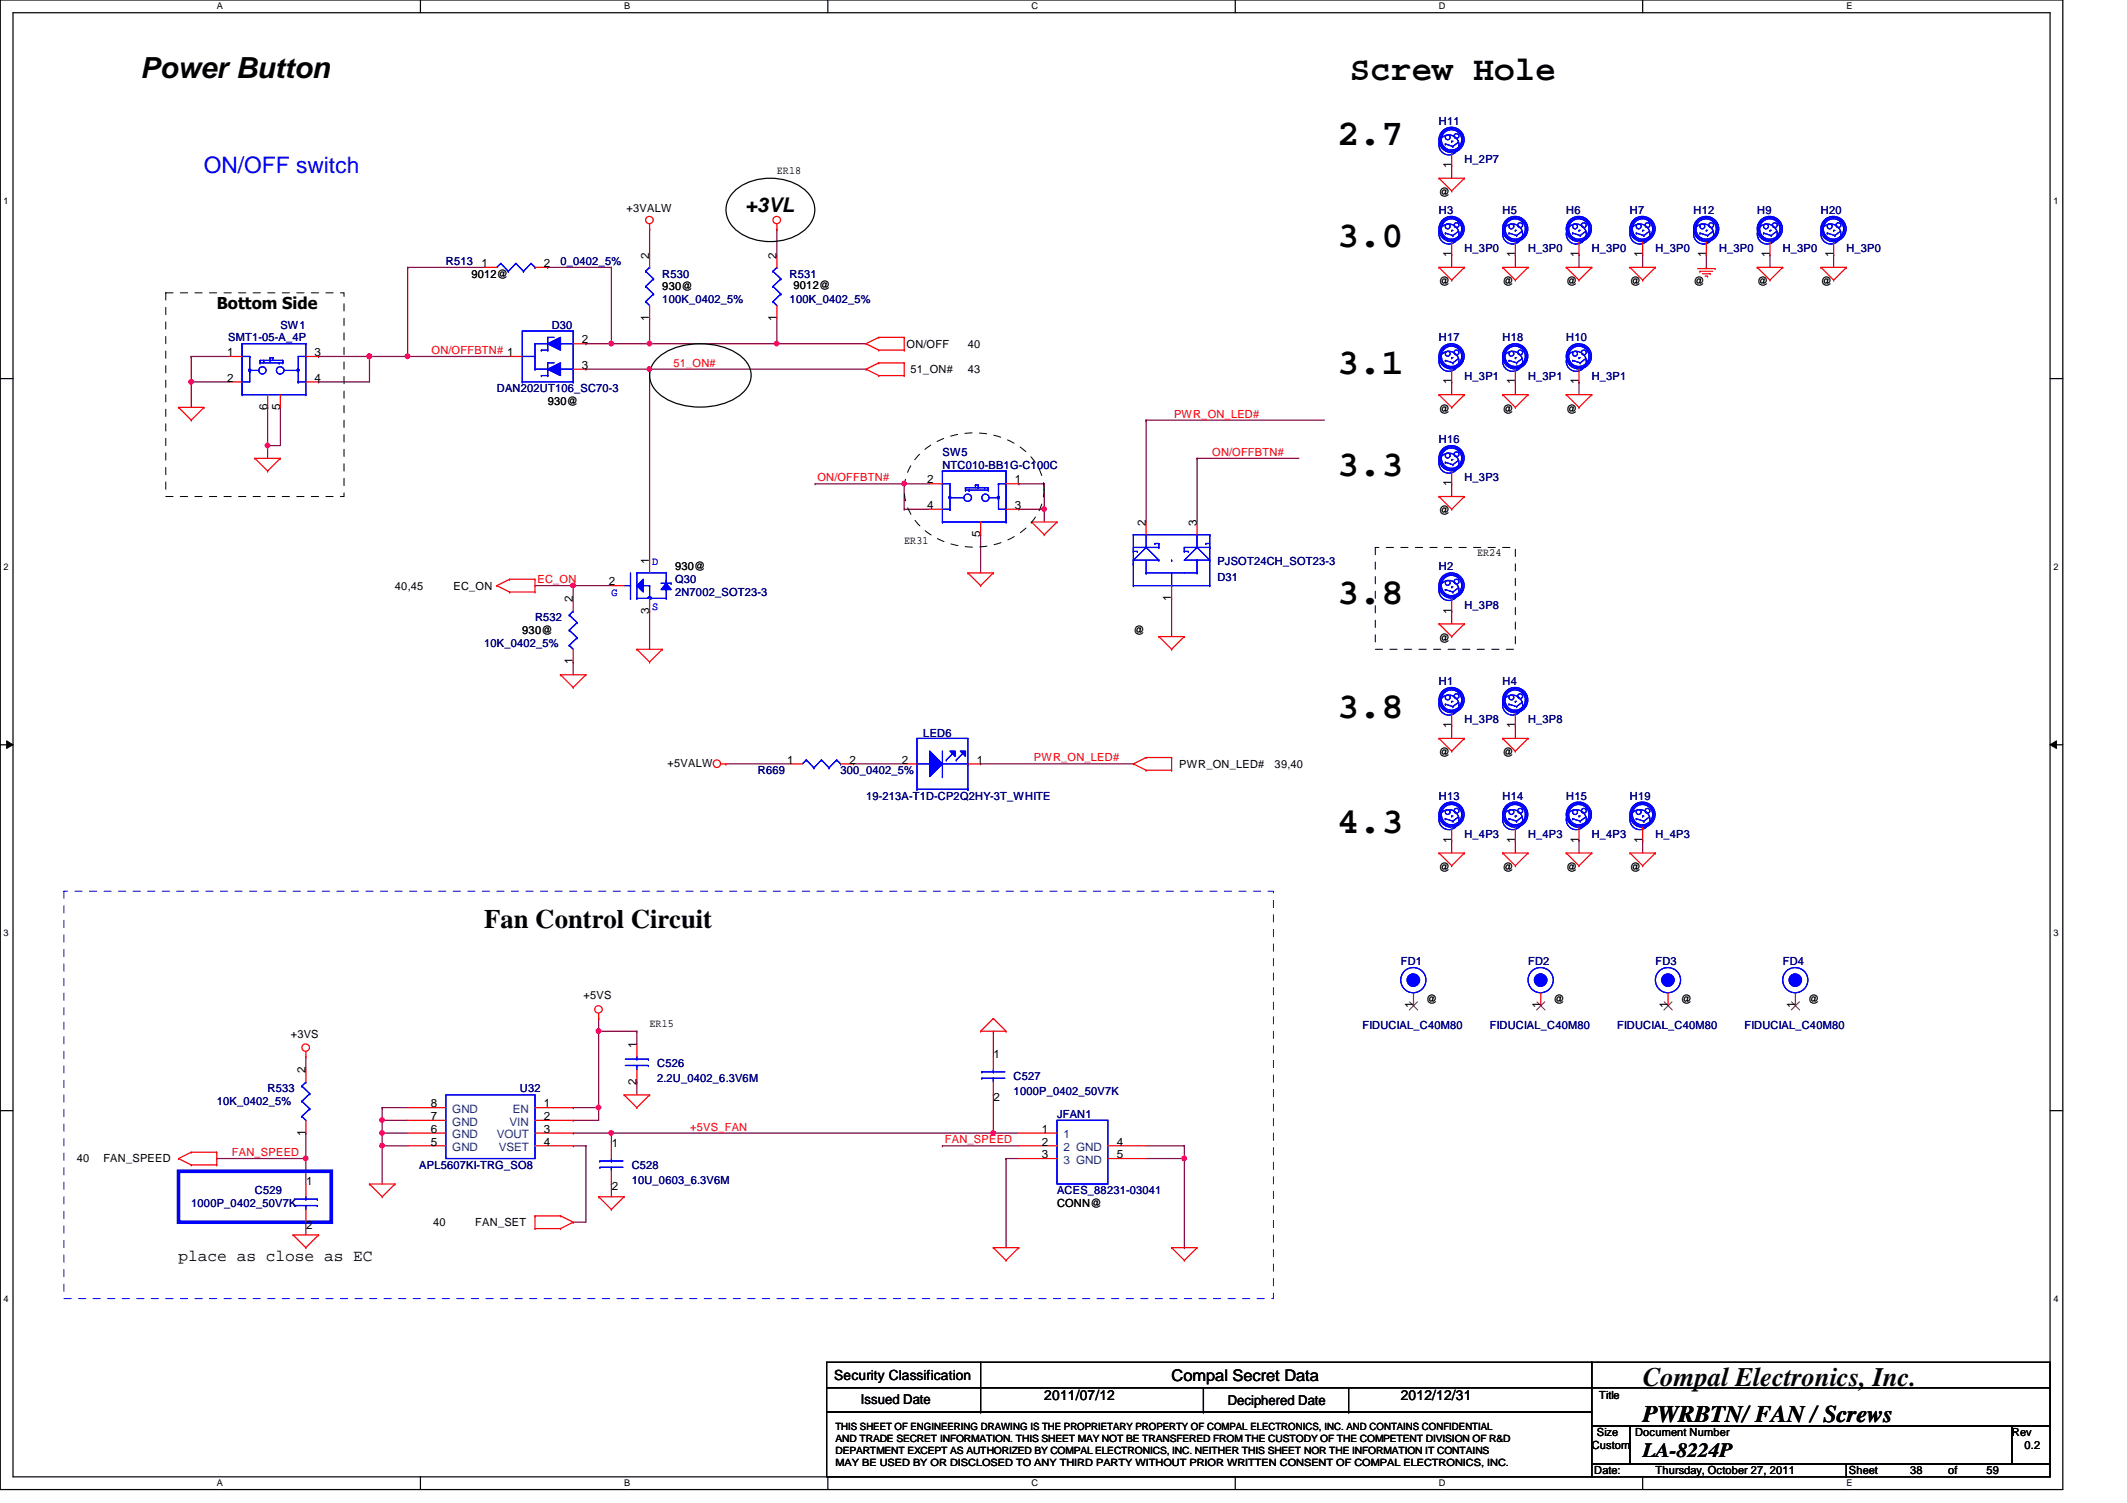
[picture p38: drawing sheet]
<svg xmlns="http://www.w3.org/2000/svg" width="297mm" height="210mm" viewBox="0 0 297 210" stroke-linecap="round" stroke-linejoin="round" font-family="sans-serif">
<defs><g id="words">
<g font-size="5.1">
<text x="186.7" y="20.3">2.7</text>
<text x="186.7" y="34.5">3.0</text>
<text x="186.7" y="52.3">3.1</text>
<text x="186.7" y="66.5">3.3</text>
<text x="186.7" y="84.3">3.8</text>
<text x="186.7" y="100.3">3.8</text>
<text x="186.7" y="116.3">4.3</text>
</g>
<text font-size="4.8" x="188.5" y="11.1">Screw Hole</text>
<text font-size="4.1" x="19.6" y="10.8">Power Button</text>
<g font-size="3.7">
<text x="67.6" y="129.6">Fan Control Circuit</text>
<text x="229.4" y="193.6">Compal Electronics, Inc.</text>
</g>
<text font-size="3.3" x="229.4" y="198.6">PWRBTN/ FAN / Screws</text>
<text font-size="3.2" fill="#00f" x="28.5" y="24.2">ON/OFF switch</text>
<g font-size="2.8">
<text x="104.1" y="29.6">+3VL</text>
<text x="229.4" y="203.5">LA-8224P</text>
</g>
<g font-size="2.3">
<text x="30.3" y="43.2">Bottom Side</text>
<text x="24.9" y="176.1">place as close as EC</text>
</g>
<text font-size="2.2" x="163.6" y="192.8">Compal Secret Data</text>
<g font-size="1.9">
<text x="116.5" y="192.7">Security Classification</text>
<text x="120.2" y="196">Issued Date</text>
<text x="145.8" y="195.6">2011/07/12</text>
<text x="171.4" y="196.2">Deciphered Date</text>
<text x="195.6" y="195.6">2012/12/31</text>
</g>
<g font-size="1.6" fill="#000080">
<text x="201" y="17.4">H11</text>
<text x="204.5" y="22.8">H_2P7</text>
<text x="201" y="29.9">H3</text>
<text x="209.8" y="29.9">H5</text>
<text x="218.7" y="29.9">H6</text>
<text x="227.6" y="29.9">H7</text>
<text x="236.5" y="29.9">H12</text>
<text x="245.4" y="29.9">H9</text>
<text x="254.3" y="29.9">H20</text>
<text x="204.5" y="35.2">H_3P0</text>
<text x="213.4" y="35.2">H_3P0</text>
<text x="222.3" y="35.2">H_3P0</text>
<text x="231.2" y="35.2">H_3P0</text>
<text x="240.1" y="35.2">H_3P0</text>
<text x="249" y="35.2">H_3P0</text>
<text x="257.8" y="35.2">H_3P0</text>
<text x="62.3" y="37">R513</text>
<text x="78.3" y="37">0_0402_5%</text>
<text x="92.5" y="38.8">R530</text>
<text x="110.3" y="38.8">R531</text>
<text x="31.9" y="47.7">SMT1-05-A_4P</text>
<text x="39.2" y="45.9">SW1</text>
<text x="77" y="45.9">D30</text>
<text x="92.5" y="42.3">100K_0402_5%</text>
<text x="110.3" y="42.3">100K_0402_5%</text>
<text x="201" y="47.7">H17</text>
<text x="209.8" y="47.7">H18</text>
<text x="218.7" y="47.7">H10</text>
<text x="204.5" y="53">H_3P1</text>
<text x="213.4" y="53">H_3P1</text>
<text x="222.3" y="53">H_3P1</text>
<text x="69.4" y="54.8">DAN202UT106_SC70-3</text>
<text x="131.6" y="63.7">SW5</text>
<text x="131.6" y="65.4">NTC010-BB1G-C100C</text>
<text x="201" y="61.9">H16</text>
<text x="204.5" y="67.2">H_3P3</text>
<text x="94.3" y="81.4">Q30</text>
<text x="94.3" y="83.2">2N7002_SOT23-3</text>
<text x="170" y="81.1">D31</text>
<text x="170" y="79">PJSOT24CH_SOT23-3</text>
<text x="201" y="79.7">H2</text>
<text x="74.7" y="86.8">R532</text>
<text x="204.5" y="85">H_3P8</text>
<text x="67.6" y="90.3">10K_0402_5%</text>
<text x="201" y="95.7">H1</text>
<text x="209.8" y="95.7">H4</text>
<text x="204.5" y="101">H_3P8</text>
<text x="213.4" y="101">H_3P8</text>
<text x="128.9" y="103">LED6</text>
<text x="105.8" y="108.1">R669</text>
<text x="117.4" y="108.1">300_0402_5%</text>
<text x="120.9" y="111.7">19-213A-T1D-CP2Q2HY-3T_WHITE</text>
<text x="201" y="111.7">H13</text>
<text x="209.8" y="111.7">H14</text>
<text x="218.7" y="111.7">H15</text>
<text x="227.6" y="111.7">H19</text>
<text x="204.5" y="117">H_4P3</text>
<text x="213.4" y="117">H_4P3</text>
<text x="222.3" y="117">H_4P3</text>
<text x="231.2" y="117">H_4P3</text>
<text x="195.6" y="134.8">FD1</text>
<text x="213.4" y="134.8">FD2</text>
<text x="231.2" y="134.8">FD3</text>
<text x="249" y="134.8">FD4</text>
<text x="190.3" y="143.7">FIDUCIAL_C40M80</text>
<text x="208.1" y="143.7">FIDUCIAL_C40M80</text>
<text x="225.8" y="143.7">FIDUCIAL_C40M80</text>
<text x="243.6" y="143.7">FIDUCIAL_C40M80</text>
<text x="91.8" y="149">C526</text>
<text x="30.3" y="154.3">10K_0402_5%</text>
<text x="37.4" y="152.6">R533</text>
<text x="72.6" y="152.6">U32</text>
<text x="91.8" y="151.1">2.2U_0402_6.3V6M</text>
<text x="141.6" y="150.8">C527</text>
<text x="141.6" y="152.9">1000P_0402_50V7K</text>
<text x="147.6" y="156.1">JFAN1</text>
<text x="35.6" y="166.8">C529</text>
<text x="58.5" y="163.2">APL5607KI-TRG_SO8</text>
<text x="88.2" y="163.2">C528</text>
<text x="88.2" y="165.4">10U_0603_6.3V6M</text>
<text x="147.6" y="166.8">ACES_88231-03041</text>
<text x="26.7" y="168.6">1000P_0402_50V7K</text>
</g>
<g font-size="1.6">
<text x="202.7" y="23.5" transform="rotate(-90 202.7 23.5)">1</text>
<text x="87.5" y="29.5">+3VALW</text>
<text x="108.5" y="24.3">ER18</text>
<text x="201" y="27.4">@</text>
<text x="202.7" y="35.9" transform="rotate(-90 202.7 35.9)">1</text>
<text x="211.6" y="35.9" transform="rotate(-90 211.6 35.9)">1</text>
<text x="220.5" y="35.9" transform="rotate(-90 220.5 35.9)">1</text>
<text x="229.4" y="35.9" transform="rotate(-90 229.4 35.9)">1</text>
<text x="238.2" y="35.9" transform="rotate(-90 238.2 35.9)">1</text>
<text x="247.1" y="35.9" transform="rotate(-90 247.1 35.9)">1</text>
<text x="256" y="35.9" transform="rotate(-90 256 35.9)">1</text>
<text x="65.8" y="38.8">9012@</text>
<text x="67.3" y="37.3">1</text>
<text x="75.9" y="37.3">2</text>
<text x="90.7" y="36.1" transform="rotate(-90 90.7 36.1)">2</text>
<text x="92.5" y="40.6">930@</text>
<text x="108.5" y="36.1" transform="rotate(-90 108.5 36.1)">2</text>
<text x="110.8" y="40.4">9012@</text>
<text x="201" y="39.8">@</text>
<text x="209.8" y="39.8">@</text>
<text x="218.7" y="39.8">@</text>
<text x="227.6" y="39.8">@</text>
<text x="236.5" y="39.8">@</text>
<text x="245.4" y="39.8">@</text>
<text x="254.3" y="39.8">@</text>
<text x="81.3" y="48">2</text>
<text x="90.7" y="44.8" transform="rotate(-90 90.7 44.8)">1</text>
<text x="108.5" y="44.8" transform="rotate(-90 108.5 44.8)">1</text>
<text x="31.7" y="53.3">2</text>
<text x="31.7" y="49.7">1</text>
<text x="43.9" y="49.7">3</text>
<text x="43.9" y="53.3">4</text>
<text x="81.3" y="51.5">3</text>
<text x="126.6" y="48.6">ON/OFF</text>
<text x="127.2" y="52.1">51_ON#</text>
<text x="135.2" y="52.1">43</text>
<text x="135.2" y="48.6">40</text>
<text x="202.7" y="53.7" transform="rotate(-90 202.7 53.7)">1</text>
<text x="211.6" y="53.7" transform="rotate(-90 211.6 53.7)">1</text>
<text x="220.5" y="53.7" transform="rotate(-90 220.5 53.7)">1</text>
<text x="37.3" y="57.2" transform="rotate(-90 37.3 57.2)">6</text>
<text x="39.1" y="57.2" transform="rotate(-90 39.1 57.2)">5</text>
<text x="76.5" y="56.6">930@</text>
<text x="201" y="57.6">@</text>
<text x="209.8" y="57.6">@</text>
<text x="218.7" y="57.6">@</text>
<text x="129.5" y="67.5">2</text>
<text x="129.5" y="71.1">4</text>
<text x="141.7" y="71.1">3</text>
<text x="141.7" y="67.5">1</text>
<text x="201" y="71.8">@</text>
<text x="202.7" y="67.9" transform="rotate(-90 202.7 67.9)">1</text>
<text x="126.3" y="75.9">ER31</text>
<text x="136.9" y="75" transform="rotate(-90 136.9 75)">5</text>
<text x="160" y="73.4" transform="rotate(-90 160 73.4)">2</text>
<text x="167.1" y="73.4" transform="rotate(-90 167.1 73.4)">3</text>
<text x="206.3" y="77.7">ER24</text>
<text x="55.2" y="82.3">40,45</text>
<text x="63.3" y="82.3">EC_ON</text>
<text x="85" y="81.7">2</text>
<text x="90.7" y="78.8" transform="rotate(-90 90.7 78.8)">1</text>
<text x="94.3" y="79.7">930@</text>
<text x="163.6" y="83.9" transform="rotate(-90 163.6 83.9)">1</text>
<text x="72.9" y="88.6">930@</text>
<text x="80" y="84.1" transform="rotate(-90 80 84.1)">2</text>
<text x="90.7" y="85.7" transform="rotate(-90 90.7 85.7)">3</text>
<text x="158.3" y="88.6">@</text>
<text x="201" y="89.6">@</text>
<text x="202.7" y="85.7" transform="rotate(-90 202.7 85.7)">1</text>
<text x="80" y="92.8" transform="rotate(-90 80 92.8)">1</text>
<text x="202.7" y="101.7" transform="rotate(-90 202.7 101.7)">1</text>
<text x="211.6" y="101.7" transform="rotate(-90 211.6 101.7)">1</text>
<text x="93.2" y="107.1">+5VALW</text>
<text x="109.9" y="106.6">1</text>
<text x="118.6" y="106.6">2</text>
<text x="125.9" y="106.6">2</text>
<text x="136.4" y="106.6">1</text>
<text x="164.7" y="107.2">PWR_ON_LED#</text>
<text x="178" y="107.2">39,40</text>
<text x="201" y="105.6">@</text>
<text x="209.8" y="105.6">@</text>
<text x="202.7" y="117.7" transform="rotate(-90 202.7 117.7)">1</text>
<text x="211.6" y="117.7" transform="rotate(-90 211.6 117.7)">1</text>
<text x="220.5" y="117.7" transform="rotate(-90 220.5 117.7)">1</text>
<text x="229.4" y="117.7" transform="rotate(-90 229.4 117.7)">1</text>
<text x="201" y="121.6">@</text>
<text x="209.8" y="121.6">@</text>
<text x="218.7" y="121.6">@</text>
<text x="227.6" y="121.6">@</text>
<text x="81.5" y="139.6">+5VS</text>
<text x="90.7" y="143.5">ER15</text>
<text x="197.4" y="140.8" transform="rotate(-90 197.4 140.8)">1</text>
<text x="199.2" y="140.1">@</text>
<text x="215.1" y="140.8" transform="rotate(-90 215.1 140.8)">1</text>
<text x="217" y="140.1">@</text>
<text x="232.9" y="140.8" transform="rotate(-90 232.9 140.8)">1</text>
<text x="234.7" y="140.1">@</text>
<text x="250.7" y="140.8" transform="rotate(-90 250.7 140.8)">1</text>
<text x="252.5" y="140.1">@</text>
<text x="40.6" y="144.9">+3VS</text>
<text x="42.7" y="149.9" transform="rotate(-90 42.7 149.9)">2</text>
<text x="88.9" y="146.3" transform="rotate(-90 88.9 146.3)">1</text>
<text x="138.8" y="147.7">1</text>
<text x="60.2" y="154.6">8</text>
<text x="75.9" y="154.6">1</text>
<text x="88.9" y="151.5" transform="rotate(-90 88.9 151.5)">2</text>
<text x="138.8" y="153.8">2</text>
<text x="42.7" y="158.6" transform="rotate(-90 42.7 158.6)">1</text>
<text x="60.2" y="156.4">7</text>
<text x="60.2" y="158.2">6</text>
<text x="60.2" y="160">5</text>
<text x="75.9" y="156.4">2</text>
<text x="75.9" y="158.2">3</text>
<text x="75.9" y="160">4</text>
<text x="85.4" y="160.2">1</text>
<text x="145.5" y="158.2">1</text>
<text x="145.5" y="160">2</text>
<text x="145.5" y="161.8">3</text>
<text x="156" y="160">4</text>
<text x="156" y="161.8">5</text>
<text x="10.7" y="162.3">40</text>
<text x="14.4" y="162.3">FAN_SPEED</text>
<text x="42.8" y="165.5">1</text>
<text x="85.4" y="166.2">2</text>
<text x="42.8" y="171.6">2</text>
<text x="60.5" y="171.2">40</text>
<text x="66.4" y="171.2">FAN_SET</text>
<text x="147.6" y="168.6">CONN@</text>
<text x="223.3" y="195.4">Title</text>
<text x="222.3" y="202.4">Custom</text>
<text x="223" y="200.6">Size</text>
<text x="228.3" y="200.6">Document Number</text>
<text x="281" y="200.6">Rev</text>
<text x="282.7" y="202.4">0.2</text>
<text x="222.6" y="205.9">Date:</text>
<text x="231.2" y="205.9">Thursday, October 27, 2011</text>
<text x="258.2" y="205.9">Sheet</text>
<text x="266.7" y="205.9">38</text>
<text x="272.1" y="205.9">of</text>
<text x="277.4" y="205.9">59</text>
</g>
<g font-size="1.6" fill="#f00">
<text x="60.3" y="49.4">ON/OFFBTN# 1</text>
<text x="94.1" y="51.2">51_ON#</text>
<text x="164" y="58.3">PWR_ON_LED#</text>
<text x="169.3" y="63.7">ON/OFFBTN#</text>
<text x="114.2" y="67.2">ON/OFFBTN#</text>
<text x="75.1" y="81.4">EC_ON</text>
<text x="144.4" y="106.3">PWR_ON_LED#</text>
<text x="32.4" y="161.5">FAN_SPEED</text>
<text x="96.4" y="157.9">+5VS_FAN</text>
<text x="131.9" y="159.7">FAN_SPEED</text>
</g>
<g font-size="1.6" fill="#00f">
<text x="85.4" y="83.2">G</text>
<text x="91.1" y="78.9">D</text>
<text x="91.1" y="85.1">S</text>
</g>
<g font-size="1.6" fill="#004080">
<text x="63.2" y="155.4">GND</text>
<text x="71.6" y="155.4">EN</text>
<text x="63.2" y="157.2">GND</text>
<text x="63.2" y="159">GND</text>
<text x="63.2" y="160.7">GND</text>
<text x="69.4" y="159">VOUT</text>
<text x="69.7" y="160.7">VSET</text>
<text x="71.2" y="157.2">VIN</text>
<text x="148.5" y="159">1</text>
<text x="148.5" y="160.7">2 GND</text>
<text x="148.5" y="162.5">3 GND</text>
</g>
<g font-size="1.4">
<text x="116.7" y="199.7">THIS SHEET OF ENGINEERING DRAWING IS THE PROPRIETARY PROPERTY OF COMPAL ELECTRONICS, INC. AND CONTAINS CONFIDENTIAL</text>
<text x="116.7" y="201.4">AND TRADE SECRET INFORMATION. THIS SHEET MAY NOT BE TRANSFERED FROM THE CUSTODY OF THE COMPETENT DIVISION OF R&amp;D</text>
<text x="116.7" y="203">DEPARTMENT EXCEPT AS AUTHORIZED BY COMPAL ELECTRONICS, INC. NEITHER THIS SHEET NOR THE INFORMATION IT CONTAINS</text>
<text x="116.7" y="204.7">MAY BE USED BY OR DISCLOSED TO ANY THIRD PARTY WITHOUT PRIOR WRITTEN CONSENT OF COMPAL ELECTRONICS, INC.</text>
</g>
<g font-size="1.3">
<text x="30.3" y="1.3">A</text>
<text x="87.2" y="1.3">B</text>
<text x="144.1" y="1.3">C</text>
<text x="201" y="1.3">D</text>
<text x="257.8" y="1.3">E</text>
<text x=".5" y="28.4">1</text>
<text x="286.8" y="28.4">1</text>
<text x=".5" y="79.5">2</text>
<text x="286.8" y="79.5">2</text>
<text x=".5" y="130.7">3</text>
<text x="286.8" y="130.7">3</text>
<text x=".5" y="181.8">4</text>
<text x="286.8" y="181.8">4</text>
<text x="30.3" y="207.6">A</text>
<text x="87.2" y="207.6">B</text>
<text x="144.1" y="207.6">C</text>
<text x="201" y="207.6">D</text>
<text x="257.8" y="207.6">E</text>
</g>
</g></defs>
<path d="M0 0h288.1v208h-288.1zM1.8 1.8h284.5v204.4h-284.5z" fill="none" stroke="#000" stroke-width=".17"/>
<g fill="#fff">
<path d="M30.3 .2h.8v1.4h-.8z"/>
<path d="M30.3 206.4h.8v1.4h-.8z"/>
</g>
<path d="M58.7 0v1.8M58.7 206.2v1.8" fill="none" stroke="#000" stroke-width=".17"/>
<g fill="#fff">
<path d="M87.2 .2h.8v1.4h-.8z"/>
<path d="M87.2 206.4h.8v1.4h-.8z"/>
</g>
<path d="M115.6 0v1.8M115.6 206.2v1.8" fill="none" stroke="#000" stroke-width=".17"/>
<g fill="#fff">
<path d="M144.1 .2h.8v1.4h-.8z"/>
<path d="M144.1 206.4h.8v1.4h-.8z"/>
</g>
<path d="M172.5 0v1.8M172.5 206.2v1.8" fill="none" stroke="#000" stroke-width=".17"/>
<g fill="#fff">
<path d="M201 .2h.8v1.4h-.8z"/>
<path d="M201 206.4h.8v1.4h-.8z"/>
</g>
<path d="M229.4 0v1.8M229.4 206.2v1.8" fill="none" stroke="#000" stroke-width=".17"/>
<g fill="#fff">
<path d="M257.8 .2h.9v1.4h-.9z"/>
<path d="M257.8 206.4h.9v1.4h-.9z"/>
<path d="M.5 27.3h.7v1.4h-.7z"/>
<path d="M286.8 27.3h.6v1.4h-.6z"/>
<path d="M.5 78.4h.7v1.4h-.7z"/>
<path d="M286.8 78.4h.6v1.4h-.6z"/>
</g>
<path d="M0 52.9h1.8M286.3 52.9h1.8" fill="none" stroke="#000" stroke-width=".17"/>
<g fill="#fff">
<path d="M.5 129.5h.7v1.4h-.7z"/>
<path d="M286.8 129.5h.6v1.4h-.6z"/>
</g>
<path d="M0 104h1.8M286.3 104h1.8" fill="none" stroke="#000" stroke-width=".17"/>
<path d="M.9 103.5l.9 .5-.9 .5zM286.3 104l.9-.5v1z" fill="#000"/>
<path d="M.9 103.5l.9 .5-.9 .5zM286.3 104l.9-.5v1z" fill="none" stroke="#000" stroke-width=".14"/>
<g fill="#fff">
<path d="M.5 180.6h.7v1.4h-.7z"/>
<path d="M286.8 180.6h.6v1.4h-.6z"/>
</g>
<path d="M0 155.1h1.8M286.3 155.1h1.8" fill="none" stroke="#000" stroke-width=".17"/>
<path d="M53.4 154.7h.1M53.4 156.5h.1M53.4 154.7v3.5M131.6 160h.1M131.6 160h10.7" fill="none" stroke="#800040" stroke-width=".17"/>
<circle cx="53.4" cy="156.4" r=".32" fill="#f0f"/>
<circle cx="53.4" cy="156.4" r=".32" fill="none" stroke="#f0f" stroke-width=".17"/>
<path d="M53.4 160h.1M53.4 160h3.5M53.4 160v5.4" fill="none" stroke="#800040" stroke-width=".17"/>
<circle cx="53.4" cy="160" r=".32" fill="#f0f"/>
<circle cx="53.4" cy="160" r=".32" fill="none" stroke="#f0f" stroke-width=".17"/>
<path d="M53.4 158.2h.1M53.4 154.7h.1M53.4 156.5h.1M53.4 158.2h3.5M53.4 154.7h3.5M53.4 156.5h3.5M53.4 158.2v1.8" fill="none" stroke="#800040" stroke-width=".17"/>
<circle cx="53.4" cy="158.2" r=".32" fill="#f0f"/>
<circle cx="53.4" cy="158.2" r=".32" fill="none" stroke="#f0f" stroke-width=".17"/>
<path d="M83.6 144h.1M83.6 144v10.7M80 160h.1M80 170.7h.1M80 160h1.8M81.8 160h.1M81.8 160v10.7h-1.8" fill="none" stroke="#800040" stroke-width=".17"/>
<circle cx="83.6" cy="144" r=".32" fill="#f0f"/>
<circle cx="83.6" cy="144" r=".32" fill="none" stroke="#f0f" stroke-width=".17"/>
<path d="M80 154.7h.1M80 156.5h.1M80 154.7h3.6M83.6 144h.1M83.6 154.7h.1M83.6 144h5.3M83.6 154.7v1.8h-3.6M88.9 144h.1M88.9 151.1h.1M88.9 144v1.8M88.9 151.1v1.8" fill="none" stroke="#800040" stroke-width=".17"/>
<circle cx="83.6" cy="154.7" r=".32" fill="#f0f"/>
<circle cx="83.6" cy="154.7" r=".32" fill="none" stroke="#f0f" stroke-width=".17"/>
<path d="M138.7 158.2h.1M138.7 158.2h3.6M140.5 161.8h.1M140.5 161.8h1.8" fill="none" stroke="#800040" stroke-width=".17"/>
<circle cx="138.7" cy="158.2" r=".32" fill="#f0f"/>
<circle cx="138.7" cy="158.2" r=".32" fill="none" stroke="#f0f" stroke-width=".17"/>
<path d="M80 158.2h.1M83.6 142.2h.1M83.6 142.2v1.8M85.4 158.2h.1M85.4 158.2v1.8M138.7 144h.1M138.7 152.9h.1M138.7 144v3.6M138.7 152.9v5.3h-58.7M85.4 165.4h.1M85.4 165.4v1.7" fill="none" stroke="#800040" stroke-width=".17"/>
<circle cx="85.4" cy="158.2" r=".32" fill="#f0f"/>
<circle cx="85.4" cy="158.2" r=".32" fill="none" stroke="#f0f" stroke-width=".17"/>
<path d="M42.7 170.7h.1M42.7 161.8h.1M42.7 161.8v3.6M42.7 170.7v1.8" fill="none" stroke="#800040" stroke-width=".17"/>
<circle cx="42.7" cy="161.8" r=".32" fill="#f0f"/>
<circle cx="42.7" cy="161.8" r=".32" fill="none" stroke="#f0f" stroke-width=".17"/>
<path d="M108.5 48h.1M108.5 48h12.4M42.7 147.6h.1M42.7 158.2h.1M42.7 147.6v1.8M42.7 158.2v3.6h-12.4M30.3 161.8h.1M140.5 161.8h.1M140.5 161.8v12.4" fill="none" stroke="#800040" stroke-width=".17"/>
<circle cx="108.5" cy="48" r=".32" fill="#f0f"/>
<circle cx="108.5" cy="48" r=".32" fill="none" stroke="#f0f" stroke-width=".17"/>
<path d="M90.7 32h.1M90.7 32v3.6M90.7 44.4h.1M90.7 44.4v3.6M80 81.8h.1M80 81.8h5.4M80 81.8v1.8M90.7 85.3h.1M90.7 85.3v5.4" fill="none" stroke="#800040" stroke-width=".17"/>
<circle cx="80" cy="81.8" r=".32" fill="#f0f"/>
<circle cx="80" cy="81.8" r=".32" fill="none" stroke="#f0f" stroke-width=".17"/>
<path d="M81.8 51.6h.1M81.8 51.6h39.1M90.7 51.6h.1M90.7 51.6v26.6M74.7 81.8h.1M74.7 81.8h5.3" fill="none" stroke="#800040" stroke-width=".17"/>
<circle cx="90.7" cy="51.5" r=".32" fill="#f0f"/>
<circle cx="90.7" cy="51.5" r=".32" fill="none" stroke="#f0f" stroke-width=".17"/>
<path d="M26.7 53.3h.1M26.7 53.3h5.3M44.5 49.8h.1M44.5 53.3h.1M44.5 49.8h7.1M44.5 53.3h7.1" fill="none" stroke="#800040" stroke-width=".17"/>
<circle cx="26.7" cy="53.3" r=".32" fill="#f0f"/>
<circle cx="26.7" cy="53.3" r=".32" fill="none" stroke="#f0f" stroke-width=".17"/>
<path d="M26.7 53.3h.1M26.7 53.3v3.6M37.4 62.2h.1M37.4 62.2v1.8" fill="none" stroke="#800040" stroke-width=".17"/>
<circle cx="37.4" cy="62.2" r=".32" fill="#f0f"/>
<circle cx="37.4" cy="62.2" r=".32" fill="none" stroke="#f0f" stroke-width=".17"/>
<path d="M26.7 49.8h.1M26.7 49.8h5.3M26.7 49.8v3.5M37.4 56.9h.1M37.4 56.9v5.3M39.2 56.9h.1M39.2 56.9v5.3h-1.8M56.9 49.8h.1M56.9 49.8h14.3M37.4 62.2h.1" fill="none" stroke="#800040" stroke-width=".17"/>
<circle cx="56.9" cy="49.8" r=".32" fill="#f0f"/>
<circle cx="56.9" cy="49.8" r=".32" fill="none" stroke="#f0f" stroke-width=".17"/>
<path d="M51.6 49.8h.1M51.6 49.8v3.5M80 92.5h.1M80 92.5v1.7" fill="none" stroke="#800040" stroke-width=".17"/>
<circle cx="51.6" cy="49.8" r=".32" fill="#f0f"/>
<circle cx="51.6" cy="49.8" r=".32" fill="none" stroke="#f0f" stroke-width=".17"/>
<path d="M90.7 48h.1M90.7 48h17.8M108.5 48h.1M108.5 44.4v3.6" fill="none" stroke="#800040" stroke-width=".17"/>
<circle cx="90.7" cy="48" r=".32" fill="#f0f"/>
<circle cx="90.7" cy="48" r=".32" fill="none" stroke="#f0f" stroke-width=".17"/>
<g fill="none" stroke="#800040" stroke-width=".17">
<path d="M108.5 32h.1M108.5 32v3.6M202.7 35.6h.1M202.7 35.6v1.7M211.6 35.6h.1M211.6 35.6v1.7M220.5 35.6h.1M220.5 35.6v1.7M229.4 35.6h.1M229.4 35.6v1.7M238.3 35.6h.1M238.3 35.6v1.7"/>
<path d="M247.2 35.6h.1M247.2 35.6v1.7M160.1 58.7h.1M160.1 58.7v14.2M160.1 58.7h24.9M202.7 53.3h.1M202.7 53.3v1.8M211.6 53.3h.1M211.6 53.3v1.8M220.5 53.3h.1M220.5 53.3v1.8M126.3 67.6h.1"/>
<path d="M126.3 67.6v3.5M145.8 67.6h.1M145.8 67.6v3.5M167.2 64h.1M167.2 64v8.9M167.2 64h14.2M202.7 67.6h.1M202.7 67.6v1.7M163.6 83.6h.1M163.6 83.6v5.3M202.7 117.3h.1M202.7 117.3v1.8"/>
<path d="M211.6 117.3h.1M211.6 117.3v1.8M220.5 117.3h.1M220.5 117.3v1.8M229.4 117.3h.1M229.4 117.3v1.8"/>
</g>
<circle cx="126.3" cy="67.5" r=".32" fill="#f0f"/>
<circle cx="126.3" cy="67.5" r=".32" fill="none" stroke="#f0f" stroke-width=".17"/>
<path d="M126.3 71.1h.1M126.3 67.6h.1M126.3 71.1h3.5M126.3 67.6h3.5M145.8 71.1h.1M145.8 71.1v1.8" fill="none" stroke="#800040" stroke-width=".17"/>
<circle cx="145.8" cy="71.1" r=".32" fill="#f0f"/>
<circle cx="145.8" cy="71.1" r=".32" fill="none" stroke="#f0f" stroke-width=".17"/>
<g fill="none" stroke="#800040" stroke-width=".17">
<path d="M113.8 67.6h.1M113.8 67.6h12.5M136.9 74.7h.1M136.9 74.7v5.3M142.3 71.1h.1M142.3 67.6h.1M142.3 71.1h3.5M142.3 67.6h3.5M101.4 106.7h.1M101.4 106.7h8.9M119.2 106.7h.1M119.2 106.7h7.1"/>
<path d="M136.9 106.7h.1M136.9 106.7h21.4M160.1 160h5.3M160.1 161.8h5.3M165.4 160h.1M165.4 161.8h.1M165.4 160v1.8"/>
</g>
<circle cx="165.4" cy="161.8" r=".32" fill="#f0f"/>
<circle cx="165.4" cy="161.8" r=".32" fill="none" stroke="#f0f" stroke-width=".17"/>
<path d="M76.5 37.3h.1M76.5 37.3h8.9M85.4 37.3h.1M85.4 37.3v10.7M202.7 23.1h.1M202.7 23.1v1.8M256.1 35.6h.1M256.1 35.6v1.7M165.4 174.2h.1M165.4 161.8v12.4" fill="none" stroke="#800040" stroke-width=".17"/>
<circle cx="85.4" cy="48" r=".32" fill="#f0f"/>
<circle cx="85.4" cy="48" r=".32" fill="none" stroke="#f0f" stroke-width=".17"/>
<path d="M56.9 37.3h.1M56.9 37.3h10.7M56.9 37.3v12.5h-5.3M51.6 49.8h.1M85.4 48h.1M85.4 48h5.3" fill="none" stroke="#800040" stroke-width=".17"/>
<circle cx="51.6" cy="49.8" r=".32" fill="#f0f"/>
<circle cx="51.6" cy="49.8" r=".32" fill="none" stroke="#f0f" stroke-width=".17"/>
<path d="M81.8 48h.1M81.8 48h3.6M202.7 85.3h.1M202.7 85.3v1.8M202.7 101.3h.1M202.7 101.3v1.8M211.6 101.3h.1M211.6 101.3v1.8" fill="none" stroke="#800040" stroke-width=".17"/>
<g fill="none" stroke="#f00" stroke-width=".17">
<path d="M67.6 37.3h1.8M74.7 37.3h1.8M90.7 32h.1M90.7 31.3v.7M108.5 32h.1M108.5 31.3v.7M201 37.3h.1M201 24.9h.1M201 37.3h3.5M201 37.3l1.7 1.8M201 24.9h3.5M201 24.9l1.7 1.8"/>
<path d="M202.7 39.1h.1M202.7 26.7h.1M202.7 21.3v1.8M204.5 37.3h.1M204.5 24.9h.1M204.5 37.3l-1.8 1.8M204.5 24.9l-1.8 1.8M209.8 37.3h.1M209.8 37.3h3.6M209.8 37.3l1.8 1.8M211.6 39.1h.1M213.4 37.3h.1"/>
<path d="M213.4 37.3l-1.8 1.8M218.7 37.3h.1M218.7 37.3h3.6M218.7 37.3l1.8 1.8M220.5 39.1h.1M220.5 33.8v1.8M222.3 37.3h.1M222.3 37.3l-1.8 1.8M227.6 37.3h.1M227.6 37.3h3.6M227.6 37.3l1.8 1.8M229.4 39.1h.1"/>
<path d="M231.2 37.3h.1M231.2 37.3l-1.8 1.8M237.1 37.5h2.4M237.4 37.9h.1M237.4 37.9h1.8M237.7 38.2h1.1M238.1 38.6h.4M238.3 37.3h.1M238.3 37.3v.2M238.5 38.6h.1M238.8 38.2h.1M239.5 37.5h.1"/>
<path d="M245.4 37.3h.1M245.4 37.3h3.6M245.4 37.3l1.8 1.8M247.2 39.1h.1M247.2 33.8v1.8M249 37.3h.1M249 37.3l-1.8 1.8M254.3 37.3h.1M254.3 37.3h3.5M254.3 37.3l1.8 1.8M256.1 39.1h.1M257.8 37.3h.1"/>
<path d="M257.8 37.3l-1.7 1.8M24.9 56.9h.1M24.9 56.9h3.6M24.9 56.9l1.8 1.8M26.7 58.7h.1M28.5 56.9h.1M28.5 56.9l-1.8 1.8M32 49.8h1.8M32 53.3h1.8M37.4 55.1v1.8M39.2 55.1v1.8M42.7 49.8h1.8"/>
<path d="M42.7 53.3h1.8M120.9 48h.1M120.9 51.6h.1M120.9 48l1.8 .9M120.9 51.6l1.8 .9M122.7 47.1h.1M122.7 48.9h.1M122.7 50.7h.1M122.7 52.5h.1M122.7 47.1l-1.8 .9M122.7 47.1h3.6M122.7 48.9h3.6"/>
<path d="M122.7 50.7l-1.8 .9M122.7 50.7h3.6M122.7 52.5h3.6M126.3 47.1h.1M126.3 48.9h.1M126.3 50.7h.1M126.3 52.5h.1M126.3 47.1v1.8M126.3 50.7v1.8M201 55.1h.1M201 55.1h3.5M201 55.1l1.7 1.8"/>
<path d="M202.7 56.9h.1M204.5 55.1h.1M204.5 55.1l-1.8 1.8M209.8 55.1h.1M209.8 55.1h3.6M209.8 55.1l1.8 1.8M211.6 56.9h.1M211.6 51.6v1.7M213.4 55.1h.1M213.4 55.1l-1.8 1.8M218.7 55.1h.1M218.7 55.1h3.6"/>
<path d="M218.7 55.1l1.8 1.8M220.5 56.9h.1M222.3 55.1h.1M222.3 55.1l-1.8 1.8M35.6 64h.1M35.6 64h3.6M35.6 64l1.8 1.8M37.4 65.8h.1M39.2 64h.1M39.2 64l-1.8 1.8M144.1 72.9h.1M144.1 72.9h3.5"/>
<path d="M144.1 72.9l1.7 1.8M145.8 74.7h.1M147.6 72.9h.1M147.6 72.9l-1.8 1.8M160.1 72.9v1.8M167.2 72.9v1.8M201 69.3h.1M201 69.3h3.5M201 69.3l1.7 1.8M202.7 71.1h.1M204.5 69.3h.1M204.5 69.3l-1.8 1.8"/>
<path d="M69.4 81.8h.1M69.4 81.8l1.8 .9M71.2 80.9h.1M71.2 82.7h.1M71.2 80.9h3.5M71.2 80.9l-1.8 .9M71.2 82.7h3.5M74.7 82.7h.1M74.7 80.9h.1M74.7 80.9v1.8M78.3 94.2h.1M78.3 94.2h3.5"/>
<path d="M78.3 94.2l1.7 1.8M80 96h.1M81.8 94.2h.1M81.8 94.2l-1.8 1.8M88.9 90.7h.1M88.9 90.7h3.6M88.9 90.7l1.8 1.8M90.7 92.5h.1M92.5 90.7h.1M92.5 90.7l-1.8 1.8M135.2 80h.1M135.2 80h3.5"/>
<path d="M135.2 80l1.7 1.8M136.9 81.8h.1M138.7 80h.1M138.7 80l-1.8 1.8M161.8 88.9h.1M161.8 88.9h3.6M161.8 88.9l1.8 1.8M163.6 90.7h.1M163.6 81.8v1.8M165.4 88.9h.1M165.4 88.9l-1.8 1.8M201 87.1h.1"/>
<path d="M201 87.1h3.5M201 87.1l1.7 1.8M202.7 88.9h.1M204.5 87.1h.1M204.5 87.1l-1.8 1.8M100.7 106.7h.7M101.4 106.7h.1M158.3 106.7h.1M158.3 106.7l1.8 .9M160.1 107.6h.1M160.1 105.8h.1M160.1 107.6h3.5"/>
<path d="M160.1 105.8l-1.8 .9M160.1 105.8h3.5M163.6 105.8h.1M163.6 107.6h.1M163.6 105.8v1.8M201 119.1h.1M201 103.1h.1M201 119.1h3.5M201 119.1l1.7 1.8M201 103.1h3.5M201 103.1l1.7 1.8M202.7 104.9h.1"/>
<path d="M204.5 119.1h.1M204.5 103.1h.1M204.5 119.1l-1.8 1.8M204.5 103.1l-1.8 1.8M209.8 119.1h.1M209.8 103.1h.1M209.8 119.1h3.6M209.8 119.1l1.8 1.8M209.8 103.1h3.6M209.8 103.1l1.8 1.8M211.6 104.9h.1M211.6 115.6v1.7"/>
<path d="M213.4 119.1h.1M213.4 103.1h.1M213.4 103.1l-1.8 1.8M213.4 119.1l-1.8 1.8M218.7 119.1h.1M218.7 119.1h3.6M218.7 119.1l1.8 1.8M220.5 115.6v1.7M222.3 119.1h.1M222.3 119.1l-1.8 1.8M227.6 119.1h.1M227.6 119.1h3.6"/>
<path d="M227.6 119.1l1.8 1.8M231.2 119.1h.1M231.2 119.1l-1.8 1.8M202.7 120.9h.1M211.6 120.9h.1M220.5 120.9h.1M229.4 120.9h.1M42.7 147.6h.1M42.7 146.9v.7M56.9 154.7h5.4M56.9 156.5h5.4M56.9 158.2h5.4"/>
<path d="M74.7 154.7h5.3M74.7 156.5h5.3M74.7 158.2h5.3M83.6 142.2h.1M83.6 141.5v.7M87.2 152.9h.1M87.2 152.9h3.5M87.2 152.9l1.7 1.8M88.9 154.7h.1M90.7 152.9h.1M90.7 152.9l-1.8 1.8M136.9 144h.1"/>
<path d="M136.9 144h3.6M138.7 142.2h.1M138.7 142.2l-1.8 1.8M138.7 142.2l1.8 1.8M138.7 147.6v1.8M138.7 151.1v1.8M140.5 144h.1M24.9 161.8h.1M24.9 161.8l1.8 .9M26.7 160.9h.1M26.7 162.7h.1M26.7 160.9l-1.8 .9"/>
<path d="M26.7 160.9h3.6M26.7 162.7h3.6M30.3 160.9h.1M30.3 162.7h.1M30.3 160.9v1.8M40.9 172.5h.1M40.9 172.5h3.6M40.9 172.5l1.8 1.7M42.7 174.2h.1M44.5 172.5h.1M44.5 172.5l-1.8 1.7M51.6 165.4h.1"/>
<path d="M51.6 165.4h3.6M51.6 165.4l1.8 1.7M53.4 167.1h.1M55.2 165.4h.1M55.2 165.4l-1.8 1.7M56.9 160h5.4M74.7 171.6h.1M74.7 169.8h.1M74.7 169.8h3.6M74.7 171.6h3.6M74.7 169.8v1.8M74.7 160h5.3"/>
<path d="M78.3 169.8h.1M78.3 171.6h.1M78.3 169.8l1.7 .9M80 170.7h.1M80 170.7l-1.7 .9M83.6 167.1h.1M83.6 167.1h3.6M83.6 167.1l1.8 1.8M85.4 168.9h.1M87.2 167.1h.1M87.2 167.1l-1.8 1.8M138.7 174.2h.1"/>
<path d="M138.7 174.2h3.6M138.7 174.2l1.8 1.8M140.5 176h.1M142.3 174.2h.1M142.3 174.2l-1.8 1.8M163.6 174.2h.1M163.6 174.2h3.6M163.6 174.2l1.8 1.8M165.4 176h.1M167.2 174.2h.1M167.2 174.2l-1.8 1.8"/>
<circle cx="90.7" cy="30.7" r=".52"/>
<circle cx="108.5" cy="30.7" r=".52"/>
<circle cx="100.1" cy="106.7" r=".52"/>
<circle cx="42.7" cy="146.3" r=".52"/>
<circle cx="83.6" cy="141" r=".52"/>
</g>
<g fill="none" stroke="#000" stroke-width=".17">
<path d="M102.6 26.7a7.9 7.9 0 0 1 10 0 3.5 3.5 0 0 1-.6 5.7 7.9 7.9 0 0 1-9.4-.5 3.5 3.5 0 0 1 0-5.2zM92.1 49.8a10 10 0 0 1 9-1.3 5.2 5.2 0 0 1 3.7 3.2 3.6 3.6 0 0 1-2 3.9 10.3 10.3 0 0 1-10 0 3.5 3.5 0 0 1-1.7-4.6l.4-.6zM115.4 190.2h106.9v3.6h-106.9zM115.4 193.8h106.9v3.4h-106.9zM115.4 197.2h106.9v9h-106.9zM136.9 193.8h.1M136.9 197.2h.1M136.9 190.2v7M168.1 197.2h.1M168.1 193.8v3.4M188.3 197.2h.1M188.3 193.8v3.4"/>
<path d="M222.3 190.2h64v3.6h-64zM222.3 193.8h64v5.3h-64zM222.3 199.1h5.3v5.4h-5.3zM227.6 199.1h53.4v5.4h-53.4zM281 199.1h5.3v5.4h-5.3zM222.3 204.5h35.5v1.7h-35.5zM257.8 204.5h28.5v1.7h-28.5z"/>
</g>
<path d="M8.9 124.5h168.9v56.9h-168.9z" fill="none" stroke="#00f" stroke-width=".14" stroke-dasharray="1 1 1 1 1 1 1 1"/>
<path d="M24.9 163.6h21.4v7.1h-21.4z" fill="none" stroke="#00f" stroke-width=".51"/>
<path d="M23.2 40.9h24.8v28.4h-24.8zM128.3 63.5a11.2 11.2 0 0 1 15.4 0 6.9 6.9 0 0 1-.8 10.6 11.2 11.2 0 0 1-14.6-.8 6.9 6.9 0 0 1 0-9.8zM192.1 76.5h19.5v14.2h-19.5z" fill="none" stroke="#000" stroke-width=".14" stroke-dasharray="1 1 1 1 1 1 1 1"/>
<g fill="none" stroke="#00f" stroke-width=".17">
<path d="M202.7 19.7h.1M202.7 19.7h.2M203.6 19.9l-.7 .5M69.9 36.8h.1M69.9 36.8l-.5 .5M69.9 36.8l1.1 1.1M71 37.9h.1M72 36.8h.1M72 36.8l-1 1.1M72 36.8l1.1 1.1M73.1 37.9h.1M74.2 36.8h.1"/>
<path d="M74.2 36.8l-1.1 1.1M74.2 36.8l.5 .5M74.7 37.3h.1M201.8 20.1h.1M201.8 20.1l1.1 .3M202.9 20.4h.1M219.6 32.6h.1M219.6 32.6l1.1 .3M220.5 32.2h.1M220.5 32.2h.2M220.7 32.9h.1M221.4 32.3l-.7 .6"/>
<path d="M246.3 32.6h.1M246.3 32.6l1.1 .3M247.2 32.2h.1M247.2 32.2h.2M247.4 32.9h.1M248.1 32.3l-.7 .6M33.8 48h.1M33.8 55.1h.1M33.8 53.3h.1M33.8 48v7.1M33.8 48h8.9M33.8 55.1h8.9"/>
<path d="M33.8 49.8h1.1M34.7 51.6h.3v.2h-.3zM34.9 49.8h.1M34.9 51.7h.1M34.9 51.9h.1M34.9 51.9v1.4h-1.1M34.9 51.7h1.2M34.9 49.8v1.8M36.3 50.7h.1M36.3 50.3h.1M36.3 50.3h3.2M36.3 50.7h3.2"/>
<path d="M36.3 50.3v.4M36.8 50.3h.1M37.7 50h.1M37.7 50.3h.1M37.7 50h.4M37.7 50v.3M38.1 50h.1M38.1 50v.3M39 50.7h.1M39.5 50.3h.1M39.5 50.7h.1M39.5 50.3v.4"/>
<path d="M39.7 51.7h2M41.5 51.6h.2v.2h-.2zM41.7 53.3h.1M41.7 51.7h.1M41.7 51.6h.1M41.7 53.3h1M41.7 51.9v1.4M42.7 48h.1M42.7 55.1h.1M42.7 49.8h.1M42.7 48v7.1M42.7 49.8h-1v1.8"/>
<path d="M210.7 50.3h.1M210.7 50.3l1.1 .4M211.6 50h.1M211.6 50h.2M211.8 50.7h.1M212.5 50.1l-.7 .6M158.3 74.7h.1M158.3 78.8h.1M158.3 77h.1M158.3 74.7h10.6M158.3 74.7v7.1M158.3 76.5h3.5"/>
<path d="M158.3 77h.5M158.8 77h.1M160.1 76.5h.1M160.1 74.7v1.8M160.1 78.2v1.8M160.1 76.5l-1.8 1.7h3.5M160.1 76.5l1.7 1.7M161.3 75.9h.1M161.3 75.9h.5M161.8 76.5h.1M161.8 78.2h.1M161.8 75.9h.1"/>
<path d="M161.8 75.9v.6M163.6 78.2h.1M165.4 77h.1M165.4 77h.5M165.9 77h.1M167.2 78.2h.1M167.2 74.7h.1M167.2 76.5h.1M167.2 74.7v1.8M167.2 78.2v1.8M167.2 76.5l-1.8 1.7h3.5M167.2 76.5l1.7 1.7"/>
<path d="M168.4 75.9h.1M168.4 75.9h.5M168.9 74.7h.1M168.9 78.2h.1M168.9 76.5h.1M168.9 74.7v7.1M168.9 76.5h-3.5v.5M158.3 81.8h.1M158.3 81.8h10.6M160.1 80h.1M160.1 80h7.1M163.6 81.8h.1"/>
<path d="M163.6 80v1.8M167.2 80h.1M168.9 81.8h.1M210.7 114.3h.1M210.7 114.3l1.1 .4M211.6 114h.1M211.6 114h.2M211.8 114.7h.1M212.5 114.1l-.7 .6M219.6 114.3h.1M219.6 114.3l1.1 .4M220.5 114h.1"/>
<path d="M220.5 114h.2M220.7 114.7h.1M221.4 114.1l-.7 .6M62.3 152.9h12.4v8.9h-12.4zM137.1 150.6h.1M137.1 149.7h.1M137.1 150.6h3.2M137.1 149.7h3.2M138.7 149.7h.1M138.7 150.6h.1M138.7 149.4v.3M138.7 150.6v.5"/>
<circle cx="202.2" cy="19.2" r=".34"/>
<circle cx="202.7" cy="19.5" r="1.6"/>
<circle cx="202.7" cy="19.5" r="1.43"/>
<circle cx="202.7" cy="19.5" r="1.76"/>
<circle cx="203.4" cy="19" r=".34"/>
<circle cx="202.3" cy="20.2" r="1.4"/>
<circle cx="220" cy="31.6" r=".34"/>
<circle cx="220.1" cy="32.7" r="1.4"/>
<circle cx="220.5" cy="32" r="1.6"/>
<circle cx="220.5" cy="32" r="1.43"/>
<circle cx="220.5" cy="32" r="1.76"/>
<circle cx="221.2" cy="31.4" r=".34"/>
<circle cx="246.6" cy="31.6" r=".34"/>
<circle cx="246.8" cy="32.7" r="1.4"/>
<circle cx="247.2" cy="32" r="1.6"/>
<circle cx="247.2" cy="32" r="1.43"/>
<circle cx="247.2" cy="32" r="1.76"/>
<circle cx="247.9" cy="31.4" r=".34"/>
<circle cx="36.7" cy="51.7" r=".51"/>
<circle cx="39.1" cy="51.7" r=".52"/>
<circle cx="211.1" cy="49.4" r=".34"/>
<circle cx="211.2" cy="50.5" r="1.4"/>
<circle cx="211.6" cy="49.8" r="1.6"/>
<circle cx="211.6" cy="49.8" r="1.43"/>
<circle cx="211.6" cy="49.8" r="1.76"/>
<circle cx="212.3" cy="49.2" r=".34"/>
<circle cx="211.1" cy="113.4" r=".34"/>
<circle cx="211.2" cy="114.5" r="1.4"/>
<circle cx="211.6" cy="113.8" r="1.6"/>
<circle cx="211.6" cy="113.8" r="1.43"/>
<circle cx="211.6" cy="113.8" r="1.76"/>
<circle cx="212.3" cy="113.2" r=".34"/>
<circle cx="220" cy="113.4" r=".34"/>
<circle cx="220.1" cy="114.5" r="1.4"/>
<circle cx="220.5" cy="113.8" r="1.6"/>
<circle cx="220.5" cy="113.8" r="1.43"/>
<circle cx="220.5" cy="113.8" r="1.76"/>
<circle cx="221.2" cy="113.2" r=".34"/>
</g>
<circle cx="215.2" cy="136.9" r=".87" fill="#00f"/>
<g fill="none" stroke="#00f" stroke-width=".17">
<circle cx="215.1" cy="136.9" r="1.76"/>
<circle cx="215.2" cy="136.9" r=".87"/>
</g>
<circle cx="215.2" cy="136.9" r=".87" fill="#00f"/>
<g fill="none" stroke="#00f" stroke-width=".17">
<path d="M107.9 37.9h.1M107.9 37.9l1.1 1M108.5 37.3h.1M108.5 37.3l-.6 .6M109 38.9h.1M109 38.9l-1.1 1.1M210.7 32.6h.1M210.7 32.6l1.1 .3M211.6 32.2h.1M211.6 32.2h.2M211.8 32.9h.1M212.5 32.3l-.7 .6"/>
<path d="M107.9 42.1h.1M107.9 40h.1M107.9 42.1l.6 .6M107.9 40l1.1 1.1M109 41.1h.1M109 41.1l-1.1 1M131.6 65.8h.1M131.6 72.9h.1M131.6 67.6h.1M131.6 65.8h8.9M131.6 65.8v7.1M131.6 72.9h8.9"/>
<path d="M131.6 67.6h1.1v1.7M131.6 71.1h1.1M132.5 69.4h.2v.2h-.2zM132.7 71.1h.1M132.7 69.5h.1M132.7 69.3h.1M132.7 69.5h1.9M132.7 69.7v1.4M134.8 68.1h.1M134.8 68.5h.1M134.8 68.1h3.2M134.8 68.5h3.2"/>
<path d="M134.8 68.1v.4M135.3 68.5h.1M136.2 67.7h.1M136.2 67.7v.4M136.2 67.7h.4M136.6 67.7h.1M136.6 68.1h.1M136.6 67.7v.4M137.5 68.1h.1M138 68.5h.1M138 68.1h.1M138 68.1v.4"/>
<path d="M138.2 69.5h1.2M139.3 69.4h.2v.2h-.2zM139.4 67.6h.1M139.4 69.5h.1M139.4 69.7h.1M139.4 67.6h1.1M139.4 69.7v1.4h1.1M139.4 67.6v1.7M140.5 65.8h.1M140.5 72.9h.1M140.5 71.1h.1M140.5 65.8v7.1"/>
<path d="M201.8 64.6h.1M201.8 64.6l1.1 .3M202.7 64.2h.1M202.7 64.2h.2M202.9 64.9h.1M203.6 64.3l-.7 .6M79.5 90.1h.1M79.5 88h.1M79.5 85.9h.1M79.5 90.1l.5 .6M79.5 88l1.1 1.1M79.5 85.9l1.1 1.1"/>
<path d="M80 85.3h.1M80 85.3l-.5 .6M80.6 89.1h.1M80.6 87h.1M80.6 89.1l-1.1 1M80.6 87l-1.1 1M201.8 82.3h.1M201.8 82.3l1.1 .4M202.7 82h.1M202.7 82h.2M202.9 82.7h.1M203.6 82.1l-.7 .6"/>
<path d="M112.6 106.1h.1M112.6 106.1l-.5 .6M112.6 106.1l1.1 1.1M113.7 107.2h.1M114.7 106.1h.1M114.7 106.1l-1 1.1M114.7 106.1l1.1 1.1M115.8 107.2h.1M116.8 106.1h.1M116.8 106.1l-1 1.1M116.8 106.1l.6 .6M117.4 106.7h.1"/>
<path d="M201.8 114.3h.1M201.8 114.3l1.1 .4M202.7 114h.1M202.7 114h.2M202.9 114.7h.1M203.6 114.1l-.7 .6"/>
<circle cx="211.1" cy="31.6" r=".34"/>
<circle cx="211.2" cy="32.7" r="1.4"/>
<circle cx="211.6" cy="32" r="1.6"/>
<circle cx="211.6" cy="32" r="1.43"/>
<circle cx="211.6" cy="32" r="1.76"/>
<circle cx="212.3" cy="31.4" r=".34"/>
<circle cx="135.2" cy="69.5" r=".52"/>
<circle cx="137.6" cy="69.5" r=".51"/>
<circle cx="202.2" cy="63.6" r=".34"/>
<circle cx="202.3" cy="64.7" r="1.4"/>
<circle cx="202.7" cy="64" r="1.6"/>
<circle cx="202.7" cy="64" r="1.43"/>
<circle cx="202.7" cy="64" r="1.76"/>
<circle cx="203.4" cy="63.5" r=".34"/>
<circle cx="202.2" cy="81.4" r=".34"/>
<circle cx="202.3" cy="82.5" r="1.4"/>
<circle cx="202.7" cy="81.8" r="1.6"/>
<circle cx="202.7" cy="81.8" r="1.43"/>
<circle cx="202.7" cy="81.8" r="1.76"/>
<circle cx="203.4" cy="81.2" r=".34"/>
<circle cx="202.2" cy="113.4" r=".34"/>
<circle cx="202.3" cy="114.5" r="1.4"/>
<circle cx="202.7" cy="113.8" r="1.6"/>
<circle cx="202.7" cy="113.8" r="1.43"/>
<circle cx="202.7" cy="113.8" r="1.76"/>
<circle cx="203.4" cy="113.2" r=".34"/>
<circle cx="215.1" cy="136.9" r="1.76"/>
<circle cx="215.2" cy="136.9" r=".87"/>
</g>
<g fill="none" stroke="#f00" stroke-width=".17">
<path d="M108.5 35.6v1.7M211.6 33.8v1.8M108.5 42.7v1.7M129.8 67.6h1.8M129.8 71.1h1.8M136.9 72.9v1.8M140.5 67.6h1.8M140.5 71.1h1.8M202.7 65.8v1.8M80 83.6v1.7M80 90.7v1.8M202.7 83.6v1.7"/>
<path d="M110.3 106.7h1.8M117.4 106.7h1.8M202.7 115.6v1.7M215.2 138.7v1.8"/>
</g>
<path d="M214.6 139.9l1.2 1.2M215.7 139.9l-1.1 1.2" fill="none" stroke="#804000" stroke-width=".14"/>
<circle cx="197.4" cy="136.9" r=".87" fill="#00f"/>
<g fill="none" stroke="#00f" stroke-width=".17">
<circle cx="197.4" cy="136.9" r="1.76"/>
<circle cx="197.4" cy="136.9" r=".87"/>
</g>
<circle cx="197.4" cy="136.9" r=".87" fill="#00f"/>
<g fill="none" stroke="#00f" stroke-width=".17">
<path d="M228.5 32.6h.1M228.5 32.6l1.1 .3M229.4 32.2h.1M229.4 32.2h.2M229.6 32.9h.1M230.3 32.3l-.7 .6M201.8 98.3h.1M201.8 98.3l1.1 .4M202.7 98h.1M202.7 98h.2M202.9 98.7h.1M203.6 98.1l-.7 .6"/>
<path d="M83.8 163h.1M83.8 162.1h.1M83.8 163h3.2M83.8 162.1h3.2M85.4 162.1h.1M85.4 163h.1M85.4 161.8v.3M85.4 163v.6"/>
<circle cx="228.8" cy="31.6" r=".34"/>
<circle cx="229" cy="32.7" r="1.4"/>
<circle cx="229.4" cy="32" r="1.6"/>
<circle cx="229.4" cy="32" r="1.43"/>
<circle cx="229.4" cy="32" r="1.76"/>
<circle cx="230.1" cy="31.4" r=".34"/>
<circle cx="202.2" cy="97.4" r=".34"/>
<circle cx="202.3" cy="98.5" r="1.4"/>
<circle cx="202.7" cy="97.8" r="1.6"/>
<circle cx="202.7" cy="97.8" r="1.43"/>
<circle cx="202.7" cy="97.8" r="1.76"/>
<circle cx="203.4" cy="97.2" r=".34"/>
<circle cx="197.4" cy="136.9" r="1.76"/>
<circle cx="197.4" cy="136.9" r=".87"/>
</g>
<path d="M229.4 33.8v1.8M202.7 99.6v1.7M197.4 138.7v1.8M85.4 160v1.8M85.4 163.6v1.8" fill="none" stroke="#f00" stroke-width=".17"/>
<path d="M196.8 139.9l1.2 1.2M197.9 139.9l-1.1 1.2" fill="none" stroke="#804000" stroke-width=".14"/>
<path d="M76.5 48l1.8-.9v1.8z" fill="#00f"/>
<path d="M76.5 48l1.8-.9v1.8z" fill="none" stroke="#00f" stroke-width=".17"/>
<path d="M76.5 51.6l1.8-.9v1.8z" fill="#00f"/>
<g fill="none" stroke="#00f" stroke-width=".17">
<path d="M72.9 53.3h.1M72.9 53.3h7.1M72.9 49.8h1.8M74.7 49.8h.1M74.7 48h.1M74.7 51.6h.1M74.7 48h1.8M74.7 51.6h1.8M74.7 48v3.6M75.6 48.9h.1M75.6 52.5h.1M75.6 48.9h.9"/>
<path d="M75.6 52.5h.9M76.5 51.6l1.8-.9v1.8zM76.5 48.9h.1M76.5 52.5h.1M76.5 51.6h.1M76.5 47.1h.1M76.5 50.7h.1M76.5 47.1v1.8M76.5 50.7v1.8M76.5 47.1h.9M76.5 50.7h.9M78.3 48h.1"/>
<path d="M78.3 51.6h.1M78.3 48h1.7M78.3 51.6h1.7M80 46.2h.1M80 53.3h.1M80 46.2h-7.1v7.1M80 46.2v7.1"/>
</g>
<path d="M76.5 48l1.8-.9v1.8z" fill="#00f"/>
<path d="M76.5 48l1.8-.9v1.8z" fill="none" stroke="#00f" stroke-width=".17"/>
<path d="M76.5 51.6l1.8-.9v1.8z" fill="#00f"/>
<g fill="none" stroke="#00f" stroke-width=".17">
<path d="M90.2 37.9h.1M90.2 37.9l1.1 1M90.7 37.3h.1M90.7 37.3l-.5 .6M91.3 38.9h.1M91.3 38.9l-1.1 1.1M237.4 32.6h.1M237.4 32.6l1.1 .3M238.3 32.2h.1M238.3 32.2h.2M238.5 32.9h.1M239.2 32.3l-.7 .6"/>
<path d="M255.2 32.6h.1M255.2 32.6l1 .3M256.1 32.2h.1M256.2 32.9h.1M257 32.3l-.8 .6M72.9 53.3h.1M72.9 53.3h7.1M72.9 49.8h1.8M74.7 49.8h.1M74.7 48h.1M74.7 51.6h.1M74.7 48h1.8"/>
<path d="M74.7 51.6h1.8M74.7 48v3.6M75.6 48.9h.1M75.6 52.5h.1M75.6 48.9h.9M75.6 52.5h.9M76.5 51.6l1.8-.9v1.8zM76.5 48.9h.1M76.5 52.5h.1M76.5 51.6h.1M76.5 47.1h.1M76.5 50.7h.1"/>
<path d="M76.5 47.1v1.8M76.5 50.7v1.8M76.5 47.1h.9M76.5 50.7h.9M78.3 48h.1M78.3 51.6h.1M78.3 48h1.7M78.3 51.6h1.7M80 46.2h.1M80 53.3h.1M80 46.2h-7.1v7.1M80 46.2v7.1"/>
<path d="M90.2 42.1h.1M90.2 40h.1M90.2 42.1l.5 .6M90.2 40l1.1 1.1M91.3 41.1h.1M91.3 41.1l-1.1 1M201.8 50.3h.1M201.8 50.3l1.1 .4M202.7 50h.1M202.7 50h.2M202.9 50.7h.1M203.6 50.1l-.7 .6"/>
<path d="M219.6 50.3h.1M219.6 50.3l1.1 .4M220.5 50h.1M220.5 50h.2M220.7 50.7h.1M221.4 50.1l-.7 .6M87.3 148.8h3.2M87.3 147.9h3.2M88.9 147.9h.1M88.9 148.8h.1M88.9 147.6v.3M88.9 148.8v.6"/>
<path d="M90.5 148.8h.1M90.5 147.9h.1M147.6 156.5h7.1v8.9h-7.1zM41.1 168.4h3.2M41.1 167.5h3.2M42.7 167.5h.1M42.7 168.4h.1M42.7 167.1v.4M42.7 168.4v.5M44.3 168.4h.1M44.3 167.5h.1"/>
<circle cx="237.7" cy="31.6" r=".34"/>
<circle cx="237.9" cy="32.7" r="1.4"/>
<circle cx="238.3" cy="32" r="1.6"/>
<circle cx="238.3" cy="32" r="1.43"/>
<circle cx="238.3" cy="32" r="1.76"/>
<circle cx="239" cy="31.4" r=".34"/>
<circle cx="255.5" cy="31.6" r=".34"/>
<circle cx="255.7" cy="32.7" r="1.4"/>
<circle cx="256" cy="32" r="1.6"/>
<circle cx="256" cy="32" r="1.43"/>
<circle cx="256" cy="32" r="1.76"/>
<circle cx="256.7" cy="31.4" r=".34"/>
<circle cx="202.2" cy="49.4" r=".34"/>
<circle cx="202.3" cy="50.5" r="1.4"/>
<circle cx="202.7" cy="49.8" r="1.6"/>
<circle cx="202.7" cy="49.8" r="1.43"/>
<circle cx="202.7" cy="49.8" r="1.76"/>
<circle cx="203.4" cy="49.2" r=".34"/>
<circle cx="220" cy="49.4" r=".34"/>
<circle cx="220.1" cy="50.5" r="1.4"/>
<circle cx="220.5" cy="49.8" r="1.6"/>
<circle cx="220.5" cy="49.8" r="1.43"/>
<circle cx="220.5" cy="49.8" r="1.76"/>
<circle cx="221.2" cy="49.2" r=".34"/>
</g>
<g fill="none" stroke="#f00" stroke-width=".17">
<path d="M90.7 35.6v1.7M238.3 33.8v1.8M256.1 33.8v1.8M71.2 49.8h1.7M80 48h1.8M80 51.6h1.8M90.7 42.7v1.7M202.7 51.6v1.7M220.5 51.6v1.7M88.9 145.8v1.8M88.9 149.4v1.7M142.3 158.2h5.3"/>
<path d="M42.7 165.4v1.7M42.7 168.9v1.8M142.3 160h5.3M142.3 161.8h5.3M154.7 160h5.4M154.7 161.8h5.4"/>
</g>
<path d="M88.9 81.8l.9-.9v1.8z" fill="#00f"/>
<path d="M88.9 81.8l.9-.9v1.8z" fill="none" stroke="#00f" stroke-width=".17"/>
<path d="M93 81.4l.7 .9h-1.4z" fill="#00f"/>
<g fill="none" stroke="#00f" stroke-width=".17">
<path d="M87.2 81.8h.8M88 81.8h.1M88 83.6h.1M88 80v3.6M88.9 80h.1M88.9 83.6h.1M88.9 80h4.1M88.9 80v3.6M88.9 83.6h4.1M89.8 81.8h.1M89.8 81.8h.9M90.5 83.4h.1"/>
<path d="M90.5 83.4v.2M90.5 83.4h.4M90.7 83.6h.1M90.7 81.8h.1M90.7 81.8v1.8M90.9 83.4h.1M90.9 83.6h.1M90.9 83.4v.2M92.3 81.4h1.4M93 81.4l.7 .9h-1.4zM93 80h.1M93 81.1h.1"/>
<path d="M93 83.6h.1M93 82.3h.1M93 80v1.4M93 82.3v1.3M93.7 81.4h.1"/>
</g>
<path d="M88.9 81.8l.9-.9v1.8z" fill="#00f"/>
<path d="M88.9 81.8l.9-.9v1.8z" fill="none" stroke="#00f" stroke-width=".17"/>
<path d="M93 81.4l.7 .9h-1.4z" fill="#00f"/>
<g fill="none" stroke="#00f" stroke-width=".17">
<path d="M87.2 81.8h.8M88 81.8h.1M88 83.6h.1M88 80v3.6M88.9 80h.1M88.9 83.6h.1M88.9 80h4.1M88.9 80v3.6M88.9 83.6h4.1M89.8 81.8h.1M89.8 81.8h.9M90.5 83.4h.1"/>
<path d="M90.5 83.4v.2M90.5 83.4h.4M90.7 83.6h.1M90.7 81.8h.1M90.7 81.8v1.8M90.9 83.4h.1M90.9 83.6h.1M90.9 83.4v.2M92.3 81.4h1.4M93 81.4l.7 .9h-1.4zM93 80h.1M93 81.1h.1"/>
<path d="M93 83.6h.1M93 82.3h.1M93 80v1.4M93 82.3v1.3M93.7 81.4h.1M210.7 98.3h.1M210.7 98.3l1.1 .4M211.6 98h.1M211.6 98h.2M211.8 98.7h.1M212.5 98.1l-.7 .6M228.5 114.3h.1"/>
<path d="M228.5 114.3l1.1 .4M229.4 114h.1M229.4 114h.2M229.6 114.7h.1M230.3 114.1l-.7 .6M42.2 155.9h.1M42.2 153.8h.1M42.2 151.7h.1M42.2 155.9l.5 .6M42.2 153.8l1.1 1.1M42.2 151.7l1.1 1M42.7 151.1h.1"/>
<path d="M42.7 151.1l-.5 .6M43.3 154.9h.1M43.3 152.7h.1M43.3 154.9l-1.1 1M43.3 152.7l-1.1 1.1"/>
<circle cx="211.1" cy="97.4" r=".34"/>
<circle cx="211.2" cy="98.5" r="1.4"/>
<circle cx="211.6" cy="97.8" r="1.6"/>
<circle cx="211.6" cy="97.8" r="1.43"/>
<circle cx="211.6" cy="97.8" r="1.76"/>
<circle cx="212.3" cy="97.2" r=".34"/>
<circle cx="228.8" cy="113.4" r=".34"/>
<circle cx="229" cy="114.5" r="1.4"/>
<circle cx="229.4" cy="113.8" r="1.6"/>
<circle cx="229.4" cy="113.8" r="1.43"/>
<circle cx="229.4" cy="113.8" r="1.76"/>
<circle cx="230.1" cy="113.2" r=".34"/>
</g>
<path d="M90.7 78.2v1.8M85.4 81.8h1.8M90.7 83.6v1.7M211.6 99.6v1.7M229.4 115.6v1.7M42.7 149.4v1.7M42.7 156.5v1.7" fill="none" stroke="#f00" stroke-width=".17"/>
<circle cx="250.7" cy="136.9" r=".87" fill="#00f"/>
<g fill="none" stroke="#00f" stroke-width=".17">
<circle cx="250.7" cy="136.9" r="1.76"/>
<circle cx="250.7" cy="136.9" r=".87"/>
</g>
<circle cx="250.7" cy="136.9" r=".87" fill="#00f"/>
<g fill="none" stroke="#00f" stroke-width=".17">
<circle cx="250.7" cy="136.9" r="1.76"/>
<circle cx="250.7" cy="136.9" r=".87"/>
</g>
<path d="M250.7 138.7v1.8" fill="none" stroke="#f00" stroke-width=".17"/>
<path d="M250.2 139.9l1.1 1.2M251.3 139.9l-1.2 1.2" fill="none" stroke="#804000" stroke-width=".14"/>
<circle cx="232.9" cy="136.9" r=".87" fill="#00f"/>
<g fill="none" stroke="#00f" stroke-width=".17">
<circle cx="232.9" cy="136.9" r="1.76"/>
<circle cx="232.9" cy="136.9" r=".87"/>
</g>
<circle cx="232.9" cy="136.9" r=".87" fill="#00f"/>
<g fill="none" stroke="#00f" stroke-width=".17">
<circle cx="232.9" cy="136.9" r="1.76"/>
<circle cx="232.9" cy="136.9" r=".87"/>
</g>
<path d="M233 138.7v1.8" fill="none" stroke="#f00" stroke-width=".17"/>
<path d="M232.4 139.9l1.1 1.2M233.5 139.9l-1.1 1.2" fill="none" stroke="#804000" stroke-width=".14"/>
<path d="M129.8 104.9l1.8 1.8-1.8 1.8z" fill="#00f"/>
<path d="M129.8 104.9l1.8 1.8-1.8 1.8z" fill="none" stroke="#00f" stroke-width=".17"/>
<path d="M132.7 104.9h.7v.7z" fill="#00f"/>
<path d="M132.7 104.9h.7v.7z" fill="none" stroke="#00f" stroke-width=".17"/>
<path d="M134.1 104.9h.7v.7z" fill="#00f"/>
<g fill="none" stroke="#00f" stroke-width=".17">
<path d="M128.1 110.2h.1M128.1 103.1h.1M128.1 106.7h1.7M128.1 103.1v7.1M128.1 110.2h7.1M128.1 103.1h7.1v7.1M129.8 106.7h.1M131.6 108.5h.1M131.6 104.9v3.6M131.6 106.7h3.6M132.2 106.1h.1M133.1 105.2l-.9 .9"/>
<path d="M133.6 106.1h.1M134.1 104.9h.7v.7zM134.4 105.2l-.8 .9M135.2 106.7h.1M135.2 110.2h.1"/>
</g>
<path d="M129.8 104.9l1.8 1.8-1.8 1.8z" fill="#00f"/>
<path d="M129.8 104.9l1.8 1.8-1.8 1.8z" fill="none" stroke="#00f" stroke-width=".17"/>
<path d="M132.7 104.9h.7v.7z" fill="#00f"/>
<path d="M132.7 104.9h.7v.7z" fill="none" stroke="#00f" stroke-width=".17"/>
<path d="M134.1 104.9h.7v.7z" fill="#00f"/>
<g fill="none" stroke="#00f" stroke-width=".17">
<path d="M201.8 32.6h.1M201.8 32.6l1.1 .3M202.7 32.2h.1M202.7 32.2h.2M202.9 32.9h.1M203.6 32.3l-.7 .6M128.1 110.2h.1M128.1 103.1h.1M128.1 106.7h1.7M128.1 103.1v7.1M128.1 110.2h7.1M128.1 103.1h7.1v7.1"/>
<path d="M129.8 106.7h.1M131.6 108.5h.1M131.6 104.9v3.6M131.6 106.7h3.6M132.2 106.1h.1M133.1 105.2l-.9 .9M133.6 106.1h.1M134.1 104.9h.7v.7zM134.4 105.2l-.8 .9M135.2 106.7h.1M135.2 110.2h.1"/>
<circle cx="202.2" cy="31.6" r=".34"/>
<circle cx="202.3" cy="32.7" r="1.4"/>
<circle cx="202.7" cy="32" r="1.6"/>
<circle cx="202.7" cy="32" r="1.43"/>
<circle cx="202.7" cy="32" r="1.76"/>
<circle cx="203.4" cy="31.4" r=".34"/>
</g>
<path d="M202.7 33.8v1.8M126.3 106.7h1.8M135.2 106.7h1.7" fill="none" stroke="#f00" stroke-width=".17"/>
<circle cx="53.4" cy="156.4" r=".32" fill="#f0f"/>
<circle cx="53.4" cy="156.4" r=".32" fill="none" stroke="#f0f" stroke-width=".17"/>
<circle cx="53.4" cy="160" r=".32" fill="#f0f"/>
<circle cx="53.4" cy="160" r=".32" fill="none" stroke="#f0f" stroke-width=".17"/>
<circle cx="53.4" cy="158.2" r=".32" fill="#f0f"/>
<circle cx="53.4" cy="158.2" r=".32" fill="none" stroke="#f0f" stroke-width=".17"/>
<circle cx="83.6" cy="144" r=".32" fill="#f0f"/>
<circle cx="83.6" cy="144" r=".32" fill="none" stroke="#f0f" stroke-width=".17"/>
<circle cx="83.6" cy="154.7" r=".32" fill="#f0f"/>
<circle cx="83.6" cy="154.7" r=".32" fill="none" stroke="#f0f" stroke-width=".17"/>
<circle cx="138.7" cy="158.2" r=".32" fill="#f0f"/>
<circle cx="138.7" cy="158.2" r=".32" fill="none" stroke="#f0f" stroke-width=".17"/>
<circle cx="85.4" cy="158.2" r=".32" fill="#f0f"/>
<circle cx="85.4" cy="158.2" r=".32" fill="none" stroke="#f0f" stroke-width=".17"/>
<circle cx="42.7" cy="161.8" r=".32" fill="#f0f"/>
<circle cx="42.7" cy="161.8" r=".32" fill="none" stroke="#f0f" stroke-width=".17"/>
<circle cx="108.5" cy="48" r=".32" fill="#f0f"/>
<circle cx="108.5" cy="48" r=".32" fill="none" stroke="#f0f" stroke-width=".17"/>
<circle cx="80" cy="81.8" r=".32" fill="#f0f"/>
<circle cx="80" cy="81.8" r=".32" fill="none" stroke="#f0f" stroke-width=".17"/>
<circle cx="90.7" cy="51.5" r=".32" fill="#f0f"/>
<circle cx="90.7" cy="51.5" r=".32" fill="none" stroke="#f0f" stroke-width=".17"/>
<circle cx="26.7" cy="53.3" r=".32" fill="#f0f"/>
<circle cx="26.7" cy="53.3" r=".32" fill="none" stroke="#f0f" stroke-width=".17"/>
<circle cx="37.4" cy="62.2" r=".32" fill="#f0f"/>
<circle cx="37.4" cy="62.2" r=".32" fill="none" stroke="#f0f" stroke-width=".17"/>
<circle cx="56.9" cy="49.8" r=".32" fill="#f0f"/>
<circle cx="56.9" cy="49.8" r=".32" fill="none" stroke="#f0f" stroke-width=".17"/>
<circle cx="51.6" cy="49.8" r=".32" fill="#f0f"/>
<circle cx="51.6" cy="49.8" r=".32" fill="none" stroke="#f0f" stroke-width=".17"/>
<circle cx="90.7" cy="48" r=".32" fill="#f0f"/>
<circle cx="90.7" cy="48" r=".32" fill="none" stroke="#f0f" stroke-width=".17"/>
<circle cx="126.3" cy="67.5" r=".32" fill="#f0f"/>
<circle cx="126.3" cy="67.5" r=".32" fill="none" stroke="#f0f" stroke-width=".17"/>
<circle cx="145.8" cy="71.1" r=".32" fill="#f0f"/>
<circle cx="145.8" cy="71.1" r=".32" fill="none" stroke="#f0f" stroke-width=".17"/>
<circle cx="165.4" cy="161.8" r=".32" fill="#f0f"/>
<circle cx="165.4" cy="161.8" r=".32" fill="none" stroke="#f0f" stroke-width=".17"/>
<circle cx="85.4" cy="48" r=".32" fill="#f0f"/>
<circle cx="85.4" cy="48" r=".32" fill="none" stroke="#f0f" stroke-width=".17"/>
<circle cx="51.6" cy="49.8" r=".32" fill="#f0f"/>
<circle cx="51.6" cy="49.8" r=".32" fill="none" stroke="#f0f" stroke-width=".17"/>
<use href="#words"/>
</svg>
